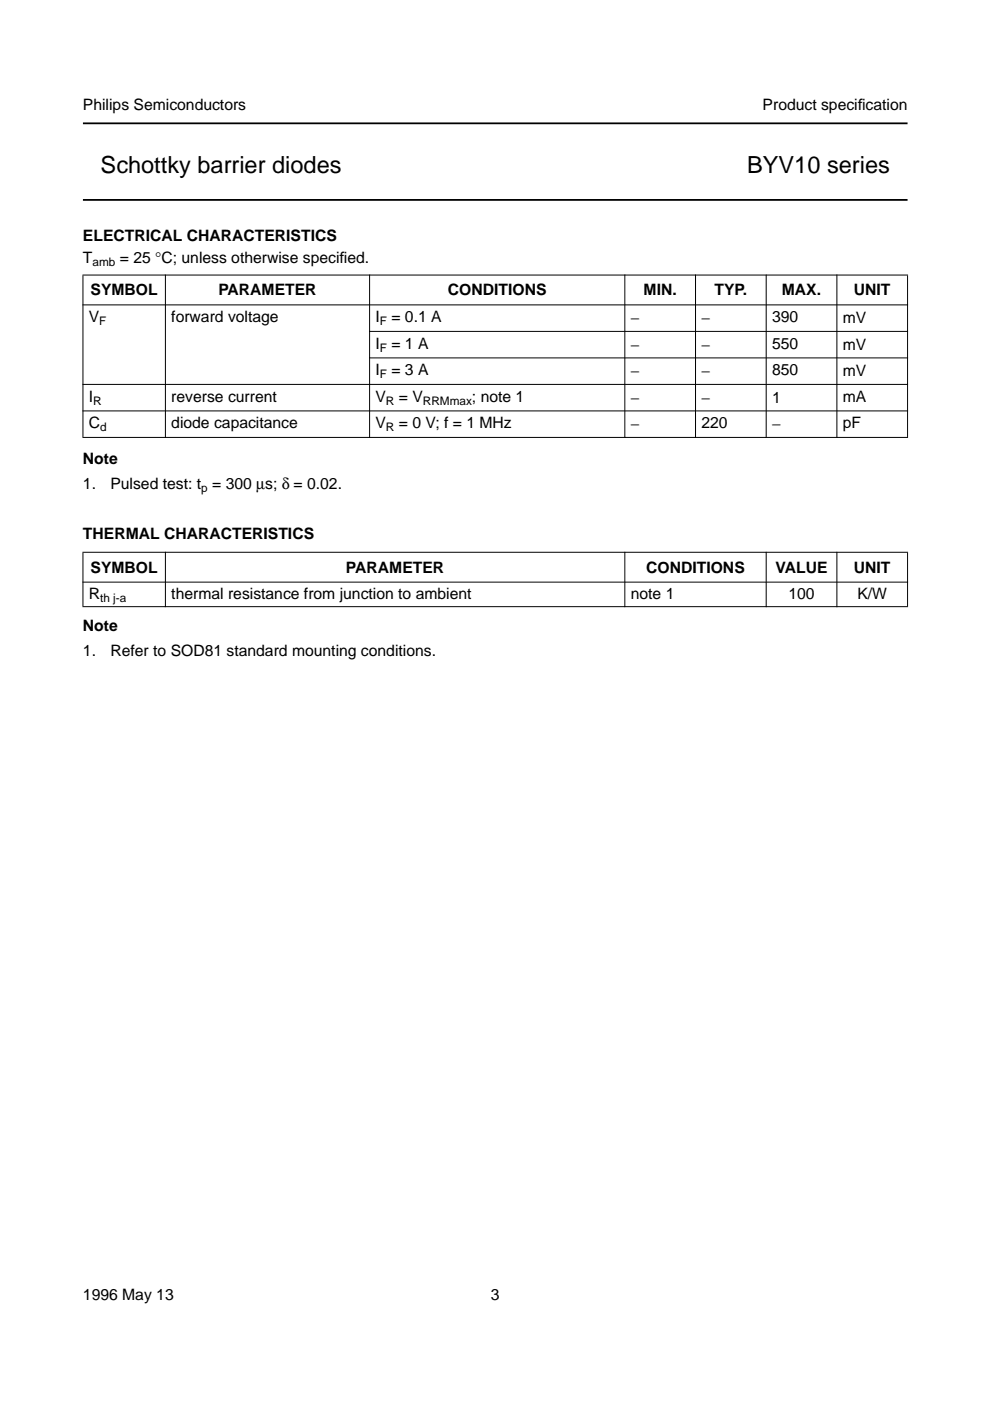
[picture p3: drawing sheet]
<svg xmlns="http://www.w3.org/2000/svg" width="210mm" height="297mm" viewBox="0 0 210 297" stroke-linecap="round" stroke-linejoin="round" font-family="sans-serif">
<defs><g id="words">
<g font-size="5">
<text x="21.3" y="36.6">Schottky barrier diodes</text>
<text x="158.4" y="36.6">BYV10 series</text>
</g>
<g font-size="3.3">
<text x="17.6" y="23.4">Philips Semiconductors</text>
<text x="161.7" y="23.4">Product specif</text>
<text x="181.9" y="23.4">ication</text>
<text x="17.6" y="51.1">ELECTRICAL CHARACTERISTICS</text>
<text x="17.6" y="55.8">T</text>
<text x="25.4" y="55.8">= 25 °C; unless otherwise specif</text>
<text x="72" y="55.8">ied.</text>
<text x="19.2" y="62.6">SYMBOL</text>
<text x="46.3" y="62.6">PARAMETER</text>
<text x="95" y="62.6">CONDITIONS</text>
<text x="136.5" y="62.6">MIN.</text>
<text x="151.5" y="62.6">TYP.</text>
<text x="165.8" y="62.6">MAX.</text>
<text x="181" y="62.6">UNIT</text>
<text x="18.8" y="68.3">V</text>
<text x="36.3" y="68.3">forward voltage</text>
<text x="79.6" y="68.3">I</text>
<text x="83" y="68.3">= 0.1 A</text>
<text x="133.7" y="68.5">−</text>
<text x="148.7" y="68.5">−</text>
<text x="163.7" y="68.3">390</text>
<text x="178.7" y="68.5">mV</text>
<text x="79.6" y="73.9">I</text>
<text x="83" y="73.9">= 1 A</text>
<text x="133.7" y="74.1">−</text>
<text x="148.7" y="74.1">−</text>
<text x="163.7" y="73.9">550</text>
<text x="178.7" y="74.1">mV</text>
<text x="79.6" y="79.6">I</text>
<text x="83" y="79.6">= 3 A</text>
<text x="133.7" y="79.8">−</text>
<text x="148.7" y="79.8">−</text>
<text x="163.7" y="79.6">850</text>
<text x="178.7" y="79.8">mV</text>
<text x="18.8" y="85.2">I</text>
<text x="36.3" y="85.2">reverse current</text>
<text x="79.6" y="85.2">V</text>
<text x="84.6" y="85.2">= V</text>
<text x="100.1" y="85.2">; note 1</text>
<text x="133.7" y="85.4">−</text>
<text x="148.7" y="85.4">−</text>
<text x="163.7" y="85.4">1</text>
<text x="178.7" y="85.2">mA</text>
<text x="18.8" y="90.8">C</text>
<text x="36.3" y="90.8">diode capacitance</text>
<text x="79.6" y="90.8">V</text>
<text x="84.6" y="90.8">= 0 V; f = 1 MHz</text>
<text x="133.7" y="91">−</text>
<text x="148.7" y="90.8">220</text>
<text x="163.7" y="91">−</text>
<text x="178.7" y="90.8">pF</text>
<text x="17.6" y="98.3">Note</text>
<text x="17.6" y="103.7">1.</text>
<text x="23.4" y="103.7">Pulsed test: t = 300 µs; δ = 0.02.</text>
<text x="17.6" y="114.3">THERMAL CHARACTERISTICS</text>
<text x="19.2" y="121.4">SYMBOL</text>
<text x="73.4" y="121.4">PARAMETER</text>
<text x="137" y="121.4">CONDITIONS</text>
<text x="164.4" y="121.4">VALUE</text>
<text x="181" y="121.4">UNIT</text>
<text x="18.8" y="127.1">R</text>
<text x="36.3" y="127.1">thermal resistance from junction to ambient</text>
<text x="133.7" y="127.1">note 1</text>
<text x="167.2" y="127.1">100</text>
<text x="181.8" y="127.1">K/W</text>
<text x="17.6" y="133.8">Note</text>
<text x="17.6" y="139.2">1.</text>
<text x="23.4" y="139.2">Refer to SOD81 standard mounting conditions.</text>
<text x="17.6" y="275.6">1996 May 13</text>
<text x="104.1" y="275.6">3</text>
</g>
<g font-size="2.5">
<text x="19.6" y="56.4">amb</text>
<text x="21.1" y="68.9">F</text>
<text x="80.5" y="68.9">F</text>
<text x="80.5" y="74.5">F</text>
<text x="80.5" y="80.2">F</text>
<text x="19.8" y="85.8">R</text>
<text x="81.8" y="85.8">R</text>
<text x="89.7" y="85.8">RRMmax</text>
<text x="21.2" y="91.4">d</text>
<text x="81.8" y="91.4">R</text>
<text x="42.7" y="104.3">p</text>
<text x="21.2" y="127.7">th j-a</text>
</g>
</g></defs>
<path d="M17.6 26.2h174.8M17.6 42.4h174.8" fill="none" stroke="#000" stroke-width=".38"/>
<g fill="#000" stroke="#000" stroke-width=".21">
<path d="M17.5 58.3h175zM17.5 64.6h175zM78.3 70.3h114.2zM78.3 75.9h114.2zM17.6 58.4v34.2zM35.1 58.2v34.6zM78.4 58.2v34.6zM132.5 58.2v34.6zM147.5 58.2v34.6zM162.5 58.2v34.6zM177.4 58.2v34.6zM192.4 58.4v34.2z"/>
<path d="M17.5 81.5h175zM17.5 87.1h175zM17.5 92.7h175zM17.5 117.1h175zM17.6 117.2v11.3zM35.1 117v11.7zM132.5 117v11.7zM162.5 117v11.7zM177.4 117v11.7zM192.4 117.2v11.3zM17.5 123.4h175zM17.5 128.6h175z"/>
</g>
<use href="#words"/>
</svg>
